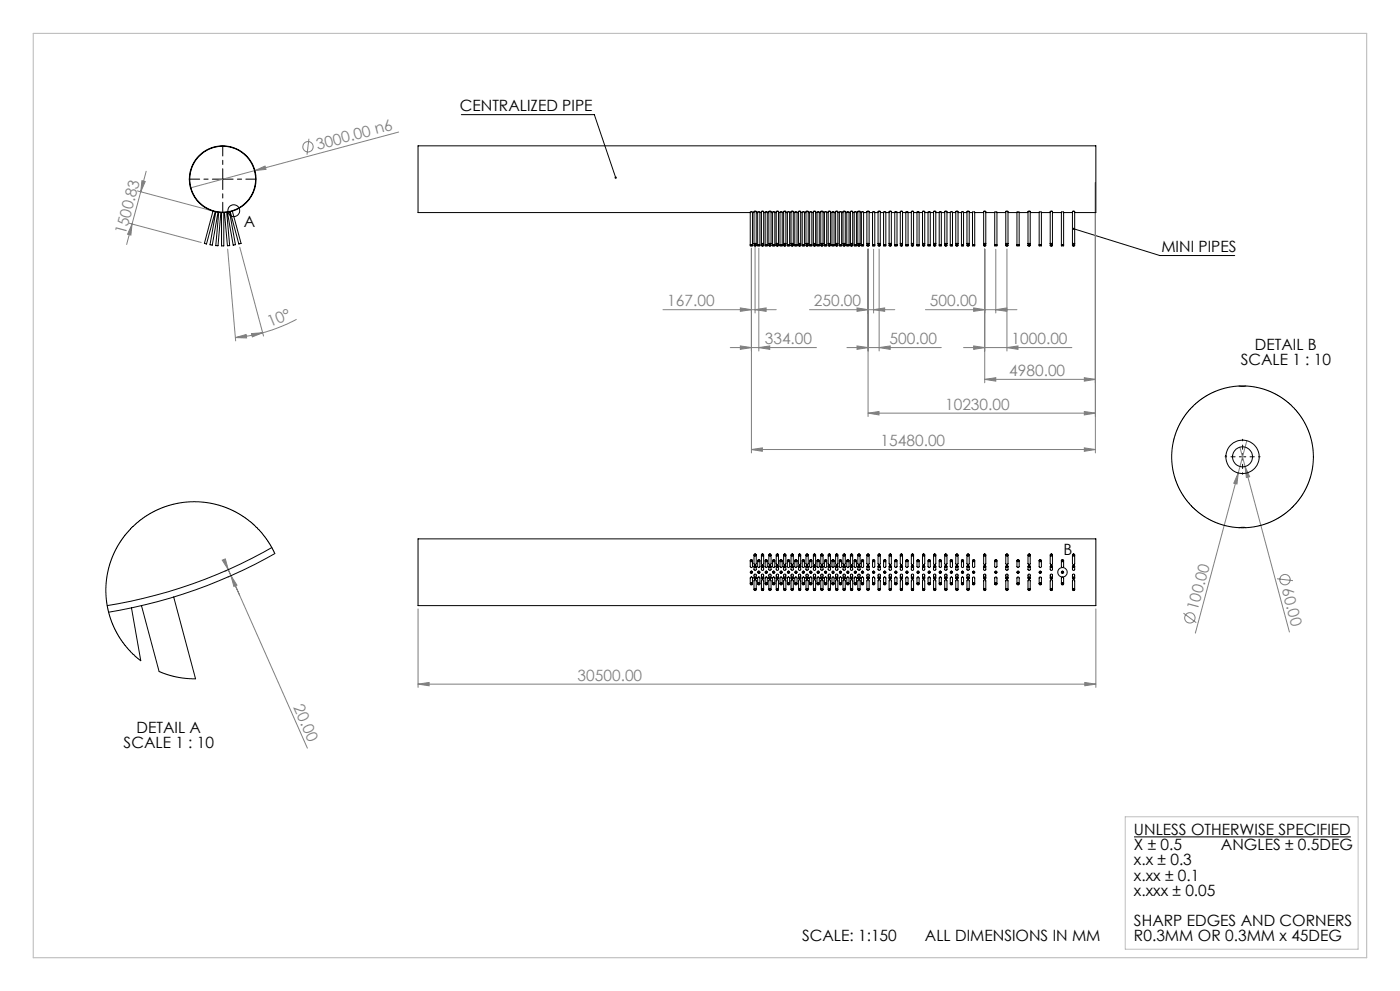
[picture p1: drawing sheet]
<svg xmlns="http://www.w3.org/2000/svg" width="420mm" height="297mm" viewBox="0 0 420 297" stroke-linecap="round" stroke-linejoin="round" font-family="sans-serif">
<defs><g id="words">
<g font-size="4.7">
<text x="138" y="33.3">CENTRALIZED PIPE</text>
<text x="73.1" y="68">A</text>
<text x="348.4" y="75.5">MINI PIPES</text>
<text x="376.5" y="105">DETAIL B</text>
<text x="372.2" y="109.5">SCALE 1 : 10</text>
<text x="319.1" y="166.2">B</text>
<text x="41" y="219.8">DETAIL A</text>
<text x="37.1" y="224.3">SCALE 1 : 10</text>
<text x="340.2" y="250.3">UNLESS OTHERWISE SPECIFIED</text>
<text x="340.2" y="254.8">X ± 0.5</text>
<text x="366.3" y="254.8">ANGLES ± 0.5DEG</text>
<text x="340.2" y="259.4">x.x ± 0.3</text>
<text x="340.2" y="263.9">x.xx ± 0.1</text>
<text x="340.2" y="268.4">x.xxx ± 0.05</text>
<text x="240.6" y="282">SCALE: 1:150</text>
<text x="277.5" y="282">ALL DIMENSIONS IN MM</text>
<text x="340.2" y="277.5">SHARP EDGES AND CORNERS</text>
<text x="340.2" y="282">R0.3MM OR 0.3MM x 45DEG</text>
</g>
<g font-size="4.7" fill="#808080">
<text x="95.3" y="45" transform="rotate(-15 95.3 45)">3000.00 n6</text>
<text x="37.7" y="70.6" transform="rotate(-75 37.7 70.6)">1500.83</text>
<text x="200.2" y="91.8">167.00</text>
<text x="244.1" y="91.8">250.00</text>
<text x="279" y="91.8">500.00</text>
<text x="81" y="98.1" transform="rotate(-22 81 98.1)">10°</text>
<text x="229.4" y="103.1">334.00</text>
<text x="266.9" y="103.1">500.00</text>
<text x="303.5" y="103.1">1000.00</text>
<text x="302.8" y="112.7">4980.00</text>
<text x="283.5" y="122.8">10230.00</text>
<text x="264.2" y="133.7">15480.00</text>
<text x="384.5" y="176.6" transform="rotate(75 384.5 176.6)">60.00</text>
<text x="359.3" y="183.1" transform="rotate(-75 359.3 183.1)">100.00</text>
<text x="173.3" y="204">30500.00</text>
<text x="87.9" y="212" transform="rotate(66 87.9 212)">20.00</text>
</g>
</g></defs>
<g fill="none" stroke="#808080" stroke-width=".3">
<path d="M119.6 39.6l-62.4 16.7M41.2 57.2l21.7 5.8M42.2 57.5l-2.6 9.6M42.6 54.1l1 .3-1.4 3.1zM43.9 51.3l-1.7 6.2M76.5 51.1l3-1.3 .3 1zM92.7 41.6l-.6 4.8M328.6 54.7v81M38.7 66.9l21.7 5.8M39.6 67.1l-1.6 6.2M39.6 67.1l-.3 3.3-1-.2zM68.3 74.6l2.4 27.6"/>
<path d="M71.9 74.1l7.2 26.6M225.4 74.4v61.3M226.5 74v19.8M227.6 74.4v30.8M260.4 74.6v50.2M262.1 74.7v19.1M263.7 74.6v30.6M295.4 74.6v40.1M298.7 74.7v19.1M302.1 74.6v30.6M75.5 100l3.3-.3-3.1 1.3zM78.8 99.7l-4 .9-4.2 .6"/>
<path d="M89 95.7l-4.5 2.1-5.7 1.9M198.9 92.8h34M222.1 92.3l3.3 .5-3.3 .5zM226.5 92.8l3.3-.5v1zM242.9 92.8h25.5M257.1 92.3l3.3 .5-3.3 .5zM262.1 92.8l3.3-.5v1zM277.6 92.8h27.5M292.1 92.3l3.3 .5-3.3 .5zM298.7 92.8l3.3-.5v1zM70.6 101.2l3.2-.9 .2 1zM219.1 104.2h25.8"/>
<path d="M222.1 103.7l3.3 .5-3.3 .5zM227.6 104.2l3.3-.5v1zM254.1 104.2h28.3M257.1 103.7l3.3 .5-3.3 .5zM263.7 104.2l3.4-.5v1zM289.1 104.2h32.5M292.1 103.7l3.3 .5-3.3 .5zM295.4 113.7l3.3-.5v1zM295.4 113.7h33.2M302.1 104.2l3.3-.5v1zM325.3 113.2l3.3 .5-3.3 .5zM225.4 134.7l3.3-.5v1.1z"/>
<path d="M225.4 134.7h103.2M260.4 123.8l3.3-.5v1.1zM260.4 123.8h68.2M325.3 123.3l3.3 .5-3.3 .6zM325.3 134.2l3.3 .5-3.3 .6zM372 134l14.8 55.4M373.5 139.8l1.4 3.1-1 .2zM374.1 132.1l-15.5 57.7M371.5 141.7l-.4 3.4-1-.3zM66.7 167.9l.9-.4 .9 3.2zM67.6 171.1h.1M68.4 172.9h.1"/>
<path d="M68.5 170.7l23.7 53.5M68.5 170.7l.8 1.8M69.3 172.5l1.8 2.9-.9 .4zM383.1 173.5l4.8 .5M125.4 182.5v23.5M328.8 182.5v23.5M355 183.8l3.9 2.8M125.4 205l3.3-.5v1zM125.4 205h203.4M325.4 204.5l3.4 .5-3.4 .5z"/>
<circle cx="92.4" cy="44" r="1.55"/>
<circle cx="385.5" cy="173.7" r="1.55"/>
<circle cx="356.9" cy="185.2" r="1.56"/>
</g>
<g fill="none" stroke="#000" stroke-width=".3">
<path d="M138.4 34.4h39.9l6.4 18.9M66.8 53.7h.1M322.2 68.6l25.7 8h22.5M372.5 136.9h.5M372.7 136.7v.5M225.4 171.5h.1M227.6 171.5h.1M229.8 171.5h.1M229.9 171.5h.1M232.1 171.5h.1M234.3 171.5h.1M236.5 171.5h.1"/>
<path d="M238.8 171.5h.1M241 171.5h.1M243.2 171.5h.1M245.4 171.5h.1M245.5 171.5h.1M258.8 171.5h.1M262.1 171.5h.1M265.4 171.5h.1M268.7 171.5h.1M272.1 171.5h.1M275.4 171.5h.1M278.7 171.5h.1"/>
<path d="M278.8 171.5h.1M282.1 171.5h.1M285.4 171.5h.1M288.7 171.5h.1M292.1 171.5h.1M298.7 171.5h.1M305.4 171.5h.1M312.1 171.5h.1M318.7 171.5h.1M340.2 250.8h65.1"/>
<circle cx="70.1" cy="63.1" r="1.76"/>
<circle cx="318.8" cy="171.5" r="1.42"/>
</g>
<path d="M66.8 53.7h-10M66.8 53.7v-10M66.8 53.7v10M66.9 53.7h9.9" fill="none" stroke="#000" stroke-width=".3" stroke-dasharray="15.2 1.3 1.3 1.3" stroke-dashoffset="12.2"/>
<g fill="none" stroke="#000" stroke-width=".3" stroke-dasharray="15.2 1.3 1.3 1.3">
<path d="M225.4 171.5h-.3M225.4 171.5v-.4M225.4 171.5v.3M225.5 171.5h.3M227.6 171.5h-.3M227.7 171.5v-.4M227.7 171.5v.3M227.7 171.5h.3M229.9 171.5h-.4M229.9 171.5v-.4M229.9 171.5v.3M229.9 171.5h.3"/>
<path d="M232.1 171.5h-.3M232.1 171.5v-.4M232.1 171.5v.3M232.1 171.5h.4M234.3 171.5h-.3M234.3 171.5v-.4M234.3 171.5v.3M234.4 171.5h.3M236.5 171.5h-.3M236.6 171.5v-.4M236.6 171.5v.3M236.6 171.5h.3"/>
<path d="M238.8 171.5h-.4M238.8 171.5v-.4M238.8 171.5v.3M238.8 171.5h.3M241 171.5h-.3M241 171.5v-.4M241 171.5v.3M241.1 171.5h.3M243.2 171.5h-.3M243.2 171.5v-.4M243.2 171.5v.3M243.3 171.5h.3"/>
<path d="M245.4 171.5h-.3M245.5 171.5v-.4M245.5 171.5v.3M245.5 171.5h.3M258.7 171.5h-.3M258.8 171.5v-.4M258.8 171.5v.3M258.8 171.5h.3M262.1 171.5h-.4M262.1 171.5v-.4M262.1 171.5v.3M262.1 171.5h.3"/>
<path d="M265.4 171.5h-.3M265.4 171.5v-.4M265.4 171.5v.3M265.5 171.5h.3M268.7 171.5h-.3M268.8 171.5v-.4M268.8 171.5v.3M268.8 171.5h.3M272.1 171.5h-.4M272.1 171.5v-.4M272.1 171.5v.3M272.1 171.5h.3"/>
<path d="M275.4 171.5h-.3M275.4 171.5v-.4M275.4 171.5v.3M275.5 171.5h.3M278.7 171.5h-.3M278.8 171.5v-.4M278.8 171.5v.3M278.8 171.5h.3M282.1 171.5h-.4M282.1 171.5v-.4M282.1 171.5v.3M282.1 171.5h.3"/>
<path d="M285.4 171.5h-.3M285.4 171.5v-.4M285.4 171.5v.3M285.5 171.5h.3M288.7 171.5h-.3M288.8 171.5v-.4M288.8 171.5v.3M288.8 171.5h.3M292.1 171.5h-.4M292.1 171.5v-.4M292.1 171.5v.3M292.1 171.5h.3"/>
<path d="M298.7 171.5h-.3M298.8 171.5v-.4M298.8 171.5v.3M298.8 171.5h.3M305.4 171.5h-.3M305.4 171.5v-.4M305.4 171.5v.3M305.5 171.5h.3M312.1 171.5h-.4M312.1 171.5v-.4M312.1 171.5v.3M312.1 171.5h.3"/>
<path d="M318.7 171.5h-.3M318.8 171.5v-.4M318.8 171.5v.3M318.8 171.5h.3"/>
</g>
<path d="M372.3 136.9h-4.8M372.8 136.4v-4.8M372.8 137.4v4.7M373.3 136.9h4.7" fill="none" stroke="#000" stroke-width=".3" stroke-dasharray="15.2 1.3 1.3 1.3" stroke-dashoffset="14.8"/>
<path d="M337.6 244.8h69.8v39.7h-69.8z" fill="none" stroke="#c0c0c0" stroke-width=".3"/>
<path d="M10 10h400v277h-400z" fill="none" stroke="#c0c0c0" stroke-width=".35"/>
<path d="M184.5 53l-.1 .4 .4 .2-.1-.3 .2 .2 .1-.5zM321.9 68.4l.3 .2-.4-.1a.34 .34 0 0 0 .4 .4 .34 .34 0 0 0 .3-.5 .34 .34 0 0 0-.6 0z" fill="#000"/>
<g fill="#808080">
<path d="M76.5 51.1l3-1.3 .3 1z"/>
<path d="M371.5 141.7l-.4 3.4-1-.3z"/>
<path d="M373.5 139.8l1.4 3.1-1 .2z"/>
<path d="M226.5 92.8l3.3-.5v1zM222.1 92.3l3.3 .5-3.3 .5z"/>
<path d="M222.1 103.7l3.3 .5-3.3 .5zM227.6 104.2l3.3-.5v1zM257.1 103.7l3.3 .5-3.3 .5zM263.7 104.2l3.4-.5v1zM257.1 92.3l3.3 .5-3.3 .5zM262.1 92.8l3.3-.5v1zM292.1 92.3l3.3 .5-3.3 .5zM298.7 92.8l3.3-.5v1zM292.1 103.7l3.3 .5-3.3 .5zM302.1 104.2l3.3-.5v1zM295.4 113.7l3.3-.5v1zM325.3 113.2l3.3 .5-3.3 .5zM260.4 123.8l3.3-.5v1.1zM325.3 123.3l3.3 .5-3.3 .6zM225.4 134.7l3.3-.5v1.1zM325.3 134.2l3.3 .5-3.3 .6z"/>
<path d="M125.4 205l3.3-.5v1zM325.4 204.5l3.4 .5-3.4 .5z"/>
<path d="M70.6 101.2l3.2-.9 .2 1zM75.5 100l3.3-.3-3.1 1.3z"/>
<path d="M42.6 54.1l1 .3-1.4 3.1zM39.6 67.1l-.3 3.3-1-.2z"/>
<path d="M69.3 172.5l1.8 2.9-.9 .4zM66.7 167.9l.9-.4 .9 3.2z"/>
</g>
<g fill="none" stroke="#000" stroke-width=".3">
<path d="M63.9 63.3l-2.6 9.7 .5 .1 2.8-9.6M64.7 63.5l-1.7 9.8 .7 .2 1.7-9.9M65.6 63.6l-.9 10 .7 .1 .9-10M66.5 63.7v10h.6v-10M68 63.6l.9 10-.7 .1-.9-10M68.9 63.5l1.7 9.8-.6 .2-1.8-9.9M69.7 63.3l2.5 9.7-.6 .1-2.5-9.6M225.1 63.6l.6-.1v10.2h-.6zM225.1 63.7h-99.7v-20h203.4v20h-6.4M225.1 73.4h.6zM225.2 73.4h.4zM225.7 63.7h.5"/>
<path d="M226.2 73.6l.1-10.3 .6 .1v10.2M226.2 73l.7 .1zM226.2 73.6h.7zM226.3 73l.4 .1zM226.3 73.6l.4 .1zM226.9 63.7h.4M227.3 63.6l.7-.1v10.2h-.7zM227.3 73.4h.7zM227.5 73.4h.3zM228 63.7h.4M228.4 73.6l.2-10.3 .5 .1v10.2M228.4 73l.7 .1z"/>
<path d="M228.4 73.6h.7zM228.6 73l.4 .1zM228.6 73.6l.4 .1zM229.1 63.7h.5M229.6 63.5h.6v10.2h-.6zM229.6 73.4h.6zM229.7 73.4h.4zM230.2 63.7h.4M230.6 73.6l.2-10.3 .5 .1v10.2M230.6 73.6l.7 .1zM230.7 73l.6 .1zM230.8 73h.4z"/>
<path d="M230.8 73.6l.4 .1zM231.3 63.7h.5M231.8 63.5l.6 .1v10.1h-.6zM231.8 73.4h.6zM231.9 73.4h.4zM232.4 63.7h.5M232.9 73.6l.1-10.3 .5 .1v10.2M232.9 73.6l.6 .1zM232.9 73l.6 .1zM233 73h.4zM233 73.6l.4 .1zM233.5 63.7h.5"/>
<path d="M234 63.5l.7 .1v10.1h-.7zM234 73.4h.7zM234.1 73.4h.4zM234.7 63.7h.4M235.1 73.6l.1-10.3 .6 .1v10.2M235.1 73h.7zM235.1 73.6l.7 .1zM235.2 73.6l.4 .1zM235.3 73l.3 .1zM235.8 63.7h.4M236.2 63.5h.7v10.2h-.7zM236.2 73.4h.7z"/>
<path d="M236.4 73.4h.3zM236.9 63.7h.4M237.3 73.6l.2-10.3 .5 .1v10.2M237.3 73h.7zM237.3 73.6l.7 .1zM237.5 73.6h.4zM237.5 73h.4zM238 63.7h.4M238.4 63.5h.7v10.2h-.7zM238.4 73.4h.7zM238.6 73.4h.4zM239.1 63.7h.5"/>
<path d="M239.6 73.6l.1-10.3h.5v10.3M239.6 73l.6 .1zM239.6 73.6l.6 .1zM239.7 73h.4zM239.7 73.6h.4zM240.2 63.7h.5M240.7 63.5h.6v10.2h-.6zM240.7 73.4h.6zM240.8 73.4h.4zM241.3 63.7h.5M241.8 73.6l.1-10.3 .6 .1v10.2M241.8 73h.7z"/>
<path d="M241.8 73.6h.7zM241.9 73l.4 .1zM241.9 73.6h.4zM242.5 63.7h.4M242.9 63.5h.7v10.2h-.7zM242.9 73.4h.7zM243 73.4h.4zM243.6 63.7h.4M244 73.6l.1-10.3 .6 .1v10.2M244 73l.7 .1zM244 73.6h.7zM244.2 73l.3 .1z"/>
<path d="M244.2 73.6h.3zM244.7 63.7h.4M245.1 63.5h.7v10.2h-.7zM245.1 73.4h.7zM245.3 73.4h.3zM245.8 63.7h.4M246.2 73.6l.2-10.3 .5 .1v10.2M246.2 73l.7 .1zM246.2 73.6h.7zM246.4 73l.4 .1zM246.4 73.6l.4 .1zM246.9 63.7h.4"/>
<path d="M247.4 63.5h.6v10.2h-.7zM247.4 73.4h.6zM247.5 73.4h.4zM248 63.7h.5M248.5 73.6l.1-10.3 .5 .1v10.2M248.5 73l.6 .1zM248.5 73.6l.6 .1zM248.6 73l.4 .1zM248.6 73.6l.4 .1zM249.1 63.7h.5M249.6 63.5h.6v10.2h-.6zM249.6 73.4h.6z"/>
<path d="M249.7 73.4h.4zM250.2 63.7h.5M250.7 73.6l.1-10.3 .6 .1v10.2M250.7 73.6l.7 .1zM250.7 73l.7 .1zM250.8 73h.4zM250.8 73.6l.4 .1zM251.4 63.7h.4M251.8 63.5l.7 .1v10.1h-.7zM251.8 73.4h.7zM252 73.4h.3zM252.5 63.7h.4"/>
<path d="M252.9 73.6l.1-10.3 .6 .1v10.2M252.9 73h.7zM252.9 73.6l.7 .1zM253 73.6l.4 .1zM253.1 73l.3 .1zM253.6 63.7h.4M254 63.5l.7 .1v10.1h-.7zM254 73.4h.7zM254.2 73.4h.4zM254.7 63.7h.4M255.1 73.6l.2-10.3 .5 .1v10.2M255.1 73h.7z"/>
<path d="M255.1 73.6l.7 .1zM255.3 73.6l.4 .1zM255.3 73l.4 .1zM255.8 63.7h.5M256.3 63.5h.6v10.2h-.6zM256.3 73.4h.6zM256.4 73.4h.4zM256.9 63.7h.5M257.4 73.6l.1-10.3 .5 .1v10.2M257.4 73h.6zM257.4 73.6l.6 .1zM257.5 73h.4z"/>
<path d="M257.5 73.6h.4zM258 63.7h.4M258.4 63.5h.7v10.2h-.7zM258.4 73.4h.7zM258.6 73.4h.3zM259.1 63.7h1M260.1 73.6l.1-10.3 .5 .1v10.2M260.1 73h.6zM260.1 73.6l.6 .1zM260.2 73.6h.4zM260.2 73h.4zM260.7 63.7h1.1"/>
<path d="M261.8 63.5l.6 .1v10.1h-.6zM261.8 73.4h.6zM261.9 73.4h.4zM262.4 63.7h1M263.4 73.6l.2-10.3 .5 .1v10.2M263.4 73l.7 .1zM263.4 73.6h.7zM263.6 73l.3 .1zM263.6 73.6l.3 .1zM264.1 63.7h1M265.1 63.5h.6v10.2h-.6zM265.1 73.4h.6z"/>
<path d="M265.3 73.4h.3zM265.7 63.7h1M266.7 73.6l.2-10.3 .5 .1v10.2M266.7 73.6l.7 .1zM266.8 73l.6 .1zM266.9 73h.4zM266.9 73.6l.4 .1zM267.4 63.7h1M268.4 63.5l.7 .1v10.1h-.7zM268.4 73.4h.7zM268.5 73.4h.5zM269.1 63.7h1"/>
<path d="M270.1 73.6l.1-10.3 .6 .1v10.2M270.1 73l.7 .1zM270.1 73.6h.7zM270.2 73l.4 .1zM270.2 73.6l.4 .1zM270.8 63.7h.9M271.7 63.5h.7v10.2h-.7zM271.8 73.4h.6zM271.9 73.4h.4zM272.4 63.7h1M273.4 73.6l.1-10.3 .6 .1v10.2M273.4 73h.7z"/>
<path d="M273.4 73.6l.7 .1zM273.5 73h.4zM273.5 73.6l.4 .1zM274.1 63.7h1M275.1 63.5h.6v10.2h-.6zM275.1 73.4h.6zM275.2 73.4h.4zM275.7 63.7h1.1M276.8 73.6l.1-10.3 .5 .1v10.2M276.8 73l.6 .1zM276.8 73.6h.6zM276.9 73l.4 .1z"/>
<path d="M276.9 73.6l.4 .1zM277.4 63.7h1M278.4 63.5h.7v10.2h-.7zM278.4 73.4h.7zM278.6 73.4h.3zM279.1 63.7h1M280.1 73.6l.1-10.3 .5 .1v10.2M280.1 73.6l.6 .1zM280.1 73l.6 .1zM280.2 73.6l.4 .1zM280.2 73l.4 .1zM280.7 63.7h1.1"/>
<path d="M281.8 63.5h.6v10.2h-.6zM281.8 73.4h.6zM281.9 73.4h.4zM282.4 63.7h1M283.4 73.6l.1-10.3 .6 .1v10.2M283.4 73l.7 .1zM283.4 73.6h.7zM283.6 73l.4 .1zM283.6 73.6l.4 .1zM284.1 63.7h1M285.1 63.5h.7v10.2h-.7zM285.1 73.4h.7z"/>
<path d="M285.2 73.4h.4zM285.8 63.7h.9M286.7 73.6l.2-10.3 .5 .1v10.2M286.7 73.6l.7 .1zM286.8 73l.6 .1zM286.9 73h.4zM286.9 73.6l.4 .1zM287.4 63.7h1M288.4 63.5h.7v10.2h-.7zM288.4 73.4h.7zM288.6 73.4h.4zM289.1 63.7h1"/>
<path d="M290.1 73.6l.1-10.3 .6 .1v10.2M290.1 73l.7 .1zM290.1 73.6h.7zM290.2 73l.4 .1zM290.2 73.6l.4 .1zM290.8 63.7h.9M291.7 63.5h.7v10.2h-.7zM291.7 73.4h.7zM291.9 73.4h.4zM292.4 63.7h2.7M295.1 73.6l.1-10.3 .5 .1v10.2M295.1 73l.6 .1z"/>
<path d="M295.1 73.6l.6 .1zM295.2 73.6h.4zM295.2 73h.4zM295.7 63.7h2.7M298.4 63.5h.7v10.2h-.7zM298.4 73.4h.7zM298.6 73.4h.3zM299.1 63.7h2.6M301.7 73h.7zM301.7 73.6l.7 .1zM301.7 63.4v10.2M301.8 63.4h.6v10.2"/>
<path d="M301.9 73.6h.4zM301.9 73h.4zM302.4 63.7h2.7M305.1 63.5h.7v10.2h-.7zM305.1 73.4h.7zM305.2 73.4h.4zM305.8 63.7h2.6M308.4 73.6l.1-10.3 .6 .1v10.2M308.4 73.6l.7 .1zM308.4 73l.7 .1zM308.5 73h.5zM308.5 73.6h.5z"/>
<path d="M309.1 63.7h2.6M311.7 63.5h.7v10.2h-.7zM311.7 73.4h.7zM311.9 73.4h.4zM312.4 63.7h2.7M315.1 73.6l.1-10.3 .5 .1v10.2M315.1 73.6l.6 .1zM315.1 73l.6 .1zM315.2 73.6h.4zM315.2 73h.4zM315.7 63.7h2.7M318.4 63.5h.7v10.2h-.7z"/>
<path d="M318.4 73.4h.7zM318.6 73.4h.3zM319.1 63.7h2.6M321.7 73.6l.2-10.3 .5 .1v10.2M321.7 73.6l.7 .1zM321.8 73l.6 .1zM321.9 73.6h.4zM321.9 73h.4zM371.7 115.7h2.1M371.7 158.1h2.1M52.1 178.9l6.6 24.5-2.9-.1-3-.4-5.1-1.6-5.3-19.8M81.5 164.1a146.3 146.3 0 0 1-49.3 17.4"/>
<path d="M125.4 161.5h203.4v20h-203.4zM225.1 175v-1.8l.3-.3 .3 .2v1.9M225.1 168v1.8l.3 .3 .3-.2v-1.9M226.2 173.2v-.9l.2-.3 .4 .2 .1 1M226.2 169.8v.9l.2 .3 .4-.2 .1-1M226.2 176.7v-2.7l.2-.2 .5 .3v2.6M226.2 166.3v2.7l.2 .2 .5-.3v-2.6M227.3 175v-1.8l.3-.3 .4 .2v1.9M227.3 168v1.8l.3 .3 .4-.2v-1.9M228.4 173.2v-.9l.3-.3 .4 .2v1M228.4 169.8v.9l.2 .3 .5-.2v-1M228.4 176.7v-2.7l.3-.2 .4 .3v2.6"/>
<path d="M228.4 166.3v2.7l.2 .2 .5-.3v-2.6M229.6 175v-1.9l.3-.2 .3 .2v1.9M229.6 168v1.9l.2 .2 .4-.2v-1.9M230.6 173.2v-.9l.3-.3 .4 .2v1M230.6 169.8v.9l.3 .3 .4-.3v-.9M230.6 176.7v-2.7l.3-.2 .4 .3v2.6M230.6 166.3v2.7l.3 .2 .4-.2v-2.7M231.8 175v-1.9l.3-.2 .3 .3v1.8M231.8 168v1.9l.3 .2 .3-.3v-1.8M232.9 173.2v-.9l.2-.3 .4 .3v.9M232.9 169.8v.9l.2 .3 .4-.3v-.9M232.9 176.7v-2.6l.2-.3 .4 .2v2.7"/>
<path d="M232.9 166.3v2.7l.2 .2 .4-.2v-2.7M234 175v-1.9a.35 .35 0 0 1 .4-.2 .35 .35 0 0 1 .3 .3v1.8M234 168v1.9l.3 .2 .4-.3v-1.8M235.1 173.2v-.9l.2-.3 .5 .3v.9M235.1 169.8v.8a.34 .34 0 0 0 .3 .4 .34 .34 0 0 0 .4-.4v-.8M235.1 176.7v-2.6l.2-.3 .5 .2v2.7M235.1 166.3l.1 2.8a.31 .31 0 0 0 .4 .1 .31 .31 0 0 0 .2-.3v-2.6M236.2 175v-1.9l.3-.2 .4 .3v1.8M236.2 168v1.9l.3 .2 .4-.3v-1.8M237.3 173.2v-.9l.3-.3 .4 .3v.9M237.3 169.8v.9l.2 .3 .5-.3v-.9M237.3 176.7v-2.6l.3-.3 .4 .2v2.7"/>
<path d="M237.3 166.3v2.6l.2 .3 .5-.2v-2.7M238.4 175v-1.9l.4-.2 .3 .3v1.8M238.4 168v1.9l.3 .2 .4-.2v-1.9M239.6 173.2v-1l.2-.2 .4 .3v.9M239.6 169.8l.1 1.2 .5-.3v-.9M239.6 176.7v-2.7l.2-.2 .4 .2v2.7M239.6 166.3v2.7l.1 .2 .5-.2v-2.7M240.7 175v-1.9l.3-.2 .3 .2v1.9M240.7 168v1.8l.2 .3 .4-.2v-1.9M241.8 173.2v-.9l.2-.3 .4 .2 .1 1M241.8 169.8l.2 1.2 .4-.2 .1-1M241.8 176.7v-2.7l.2-.2 .5 .3v2.6"/>
<path d="M241.8 166.3v2.7l.2 .2 .5-.3v-2.6M242.9 175v-1.8l.3-.3 .4 .2v1.9M242.9 168v1.8l.3 .3 .4-.2v-1.9M244 173.2v-.9l.3-.3 .4 .2v1M244 169.8v.9l.2 .3 .5-.2v-1M244 176.7v-2.7l.3-.2 .4 .3v2.6M244 166.3v2.7l.2 .2 .5-.3v-2.6M245.1 175v-1.8l.4-.3 .3 .2v1.9M245.1 168v1.8l.3 .3 .4-.2v-1.9M246.2 173.2v-.9l.3-.3 .4 .2v1M246.2 169.8v.9l.3 .3 .4-.2v-1M246.2 176.7v-2.7l.3-.2 .4 .3v2.6"/>
<path d="M246.2 166.3v2.7l.3 .2 .4-.3v-2.6M247.3 175l.1-1.9a.34 .34 0 0 1 .3-.2 .34 .34 0 0 1 .3 .3v1.8M247.3 168v1.8l.3 .3 .4-.2v-1.9M248.5 173.2v-.9l.2-.3 .4 .3v.9M248.5 169.8v.9l.2 .3 .4-.2v-1M248.5 176.7v-2.6l.2-.3 .4 .2v2.7M248.5 166.3v2.7l.1 .2 .5-.2v-2.7M249.6 175v-1.9l.3-.2 .3 .2v1.9M249.6 168v1.9l.2 .2 .4-.2v-1.9M250.7 173.2v-.9l.2-.3 .5 .3v.9M250.7 169.8v.9l.2 .3 .5-.3v-.9M250.7 176.7v-2.6l.2-.3 .5 .2v2.7"/>
<path d="M250.7 166.3v2.7l.2 .2 .5-.2v-2.7M251.8 175v-1.9l.3-.2 .4 .3v1.8M251.8 168v1.9l.3 .2 .4-.3v-1.8M252.9 173.2v-.9l.3-.3 .4 .3v.9M252.9 169.8v.9l.3 .3 .4-.3v-.9M252.9 176.7v-2.6l.3-.3 .4 .2v2.7M252.9 166.3v2.6l.2 .3 .5-.2v-2.7M254 175v-1.9l.4-.2 .3 .3v1.8M254 168v1.9l.3 .2 .4-.3v-1.8M255.1 173.2v-.9l.3-.3 .4 .3v.9M255.1 169.8v.9l.3 .3 .4-.3v-.9M255.1 176.7v-2.6l.3-.3 .4 .2v2.7"/>
<path d="M255.1 166.3v2.6l.2 .3 .5-.2v-2.7M256.3 175v-1.9l.3-.2 .3 .3v1.8M256.3 168v1.9l.2 .2 .4-.3v-1.8M257.4 173.2v-.8l.2-.4 .4 .3v.9M257.4 169.8v.8l.2 .4 .4-.2v-1M257.4 176.7v-2.6l.2-.3 .4 .2v2.7M257.4 166.3v2.6l.2 .3 .4-.2v-2.7M258.4 175v-1.9l.4-.2 .3 .2v1.9M258.4 168v1.8l.3 .3 .4-.2v-1.9M260.1 173.2v-.9l.2-.3 .4 .3v.9M260.1 169.8v.9l.2 .3 .4-.3v-.9M260.1 176.7v-2.6l.2-.3 .4 .2v2.7"/>
<path d="M260.1 166.3v2.6l.2 .3 .4-.2v-2.7M261.8 175v-1.9l.3-.2 .3 .3v1.8M261.8 168v1.9l.2 .2 .4-.3v-1.8M263.4 173.2v-.9l.3-.3 .4 .2v1M263.4 169.8v.9l.2 .3 .5-.2v-1M263.4 176.7v-2.7l.3-.2 .4 .3v2.6M263.4 166.3v2.7l.2 .2 .5-.3v-2.6M265.1 175v-1.9l.3-.2 .3 .2v1.9M265.1 168v1.8l.3 .3 .3-.2v-1.9M266.7 173.2v-.9l.3-.3 .4 .3v.9M266.7 169.8v.9l.2 .3 .5-.3v-.9M266.7 176.7v-2.6l.3-.3 .4 .2v2.7"/>
<path d="M266.7 166.3v2.7l.2 .2 .5-.2v-2.7M268.4 175v-1.9l.3-.2 .4 .3v1.8M268.4 168v1.9l.3 .2 .4-.3v-1.8M270.1 173.2v-.9l.2-.3 .4 .2 .1 1M270.1 169.8v.9l.2 .3 .4-.2 .1-1M270.1 176.7v-2.7l.2-.2 .5 .3v2.6M270.1 166.3v2.7l.2 .2 .5-.3v-2.6M271.7 175v-1.9l.4-.2 .3 .2v1.9M271.7 168v1.8l.3 .3 .4-.2v-1.9M273.4 173.2v-.9l.2-.3 .5 .3v.9M273.4 169.8v.8a.34 .34 0 0 0 .3 .4 .34 .34 0 0 0 .4-.4v-.8M273.4 176.7v-2.6l.2-.3 .5 .2v2.7"/>
<path d="M273.4 166.3l.1 2.8a.31 .31 0 0 0 .4 .1 .31 .31 0 0 0 .2-.3v-2.6M275.1 175v-1.9l.3-.2 .3 .2v1.9M275.1 168v1.9l.3 .2 .3-.2v-1.9M276.8 173.2v-.9l.2-.3 .4 .2v1M276.8 169.8v.9l.2 .3 .4-.2v-1M276.8 176.7v-2.7l.2-.2 .4 .3v2.6M276.8 166.3v2.7l.2 .2 .4-.3v-2.6M278.4 175v-1.9l.4-.2 .3 .2v1.9M278.4 168v1.8l.3 .3 .4-.2v-1.9M280.1 173.2v-.9l.2-.3 .4 .3v.9M280.1 169.8v.8a.34 .34 0 0 0 .3 .4 .34 .34 0 0 0 .3-.4v-.8M280.1 176.7v-2.6l.2-.3 .4 .2v2.7"/>
<path d="M280.1 166.3l.1 2.8a.31 .31 0 0 0 .3 .1 .31 .31 0 0 0 .2-.3v-2.6M281.8 175v-1.9l.3-.2 .3 .2v1.9M281.8 168v1.9l.2 .2 .4-.2v-1.9M283.4 173.2v-.9l.3-.3 .4 .2v1M283.4 169.8v.9l.2 .3 .5-.2v-1M283.4 176.7v-2.7l.3-.2 .4 .3v2.6M283.4 166.3v2.7l.2 .2 .5-.3v-2.6M285.1 175v-1.9l.3-.2 .3 .2v1.9M285.1 168v1.8l.3 .3 .3-.2v-1.9M286.7 173.2v-.9l.3-.3 .4 .3v.9M286.7 169.8v.8a.34 .34 0 0 0 .4 .4 .34 .34 0 0 0 .3-.4v-.8M286.7 176.7v-2.6l.3-.3 .4 .2v2.7"/>
<path d="M286.7 166.3l.1 2.8a.31 .31 0 0 0 .4 .1 .31 .31 0 0 0 .2-.3v-2.6M288.4 175v-1.9l.3-.2 .4 .2v1.9M288.4 168v1.9l.3 .2 .4-.2v-1.9M290.1 173.2v-.9l.2-.3 .4 .2 .1 1M290.1 169.8v.9l.2 .3 .4-.2 .1-1M290.1 176.7v-2.7l.2-.2 .5 .3v2.6M290.1 166.3v2.7l.2 .2 .5-.3v-2.6M291.7 175v-1.8l.4-.3 .3 .2v1.9M291.7 168v1.9l.3 .2 .4-.2v-1.9M295.1 173.2v-1l.2-.2 .4 .3v.9M295.1 169.8l.2 1.2 .4-.3v-.9M295.1 176.7v-2.7l.2-.2 .4 .2v2.7"/>
<path d="M295.1 166.3v2.7l.2 .2 .4-.2v-2.7M298.4 175v-1.8l.4-.3 .3 .2v1.9M298.4 168v1.9l.3 .2 .4-.2v-1.9M301.7 169.8v.8l.2 .4 .5-.3v-.9M301.7 166.3v2.6l.2 .3 .5-.2v-2.7M301.7 172.4v.8M301.7 174.1v2.6M301.8 172.4l.2-.4 .3 .2 .1 1M301.8 174.1l.2-.3 .4 .2v2.7M305.1 175v-1.8l.3-.3 .4 .2v1.9M305.1 168v1.9l.3 .2 .4-.2v-1.9M308.4 173.2v-.8l.2-.4 .5 .3v.9"/>
<path d="M308.4 169.8v.9l.2 .3 .5-.3v-.9M308.4 176.7v-2.6l.2-.3 .5 .2v2.7M308.4 166.3v2.6l.2 .3 .5-.2v-2.7M311.7 175v-1.9l.4-.2 .3 .3v1.8M311.7 168v1.9l.3 .2 .4-.2v-1.9M315.1 173.2v-.8l.2-.4 .4 .3v.9M315.1 169.8v.9l.2 .3 .4-.3v-.9M315.1 176.7v-2.6l.2-.3 .4 .2v2.7M315.1 166.3v2.6l.2 .3 .4-.2v-2.7M318.4 175v-1.9l.4-.2 .3 .3v1.8M318.4 168v1.9l.3 .2 .4-.2v-1.9M321.7 173.2v-.9l.3-.3 .4 .3v.9"/>
<path d="M321.7 169.8v.9l.2 .3 .5-.3v-.9M321.7 176.7v-2.6l.3-.3 .4 .2v2.7M321.7 166.3v2.6l.2 .3 .5-.2v-2.7M39.4 182.2l2.8 15.8-3.4-3.1-1.9-2.2-1.8-2.8-1.5-3.2-1.1-3.7-.6-3.3-.1-3.5 .2-3.2 .9-3.9 1.1-2.9 1.5-2.9 2.2-3.2 2.4-2.6 2.5-2 3.2-2 3.3-1.5 5.1-1.3 5.5-.3 5.4 .8 4.6 1.7 3.1 1.8 2.5 1.8 2.2 2.1 2.4 2.8 2.5 4.5-2.4 1.3a150.6 150.6 0 0 1-47.4 16.3"/>
<circle cx="66.8" cy="53.7" r="9.9"/>
<circle cx="66.8" cy="53.7" r="10"/>
<circle cx="372.7" cy="136.9" r="5"/>
<circle cx="372.8" cy="136.9" r="21.3"/>
<circle cx="372.8" cy="136.9" r="3"/>
<circle cx="225.4" cy="175" r=".32"/>
<circle cx="225.4" cy="175" r=".21"/>
<circle cx="225.4" cy="168.1" r=".2"/>
<circle cx="225.4" cy="171.5" r=".19"/>
<circle cx="225.4" cy="171.5" r=".32"/>
<circle cx="225.4" cy="168" r=".33"/>
<circle cx="226.5" cy="169.8" r=".33"/>
<circle cx="226.5" cy="176.7" r=".31"/>
<circle cx="226.5" cy="169.8" r=".19"/>
<circle cx="226.5" cy="166.3" r=".32"/>
<circle cx="226.5" cy="166.3" r=".2"/>
<circle cx="226.5" cy="176.7" r=".2"/>
<circle cx="226.5" cy="173.3" r=".2"/>
<circle cx="226.5" cy="173.2" r=".32"/>
<circle cx="227.6" cy="168" r=".19"/>
<circle cx="227.6" cy="175" r=".33"/>
<circle cx="227.6" cy="175" r=".21"/>
<circle cx="227.6" cy="171.5" r=".34"/>
<circle cx="227.7" cy="168" r=".32"/>
<circle cx="227.7" cy="171.5" r=".2"/>
<circle cx="228.7" cy="166.3" r=".19"/>
<circle cx="228.7" cy="166.3" r=".33"/>
<circle cx="228.8" cy="173.2" r=".33"/>
<circle cx="228.8" cy="176.7" r=".21"/>
<circle cx="228.8" cy="169.8" r=".19"/>
<circle cx="228.8" cy="173.3" r=".2"/>
<circle cx="228.8" cy="169.8" r=".33"/>
<circle cx="228.8" cy="176.7" r=".32"/>
<circle cx="229.9" cy="171.5" r=".2"/>
<circle cx="229.9" cy="175" r=".32"/>
<circle cx="229.9" cy="175" r=".21"/>
<circle cx="229.9" cy="168" r=".32"/>
<circle cx="229.9" cy="168" r=".2"/>
<circle cx="229.9" cy="171.5" r=".34"/>
<circle cx="231" cy="166.3" r=".32"/>
<circle cx="231" cy="176.7" r=".32"/>
<circle cx="231" cy="169.8" r=".34"/>
<circle cx="231" cy="173.2" r=".33"/>
<circle cx="231" cy="169.8" r=".19"/>
<circle cx="231" cy="176.7" r=".2"/>
<circle cx="231" cy="166.3" r=".2"/>
<circle cx="231" cy="173.2" r=".21"/>
<circle cx="232.1" cy="171.5" r=".2"/>
<circle cx="232.1" cy="175" r=".33"/>
<circle cx="232.1" cy="175" r=".21"/>
<circle cx="232.1" cy="168" r=".19"/>
<circle cx="232.1" cy="168" r=".32"/>
<circle cx="232.1" cy="171.5" r=".34"/>
<circle cx="233.2" cy="169.8" r=".33"/>
<circle cx="233.2" cy="166.3" r=".32"/>
<circle cx="233.2" cy="176.7" r=".32"/>
<circle cx="233.2" cy="173.3" r=".2"/>
<circle cx="233.2" cy="166.3" r=".2"/>
<circle cx="233.2" cy="169.8" r=".2"/>
<circle cx="233.2" cy="173.2" r=".33"/>
<circle cx="233.2" cy="176.7" r=".19"/>
<circle cx="234.3" cy="171.5" r=".2"/>
<circle cx="234.3" cy="175" r=".2"/>
<circle cx="234.3" cy="171.5" r=".33"/>
<circle cx="234.3" cy="168" r=".2"/>
<circle cx="234.3" cy="168" r=".32"/>
<circle cx="234.3" cy="175" r=".33"/>
<circle cx="235.4" cy="176.7" r=".32"/>
<circle cx="235.4" cy="166.3" r=".33"/>
<circle cx="235.4" cy="169.8" r=".2"/>
<circle cx="235.4" cy="169.8" r=".33"/>
<circle cx="235.4" cy="173.2" r=".33"/>
<circle cx="235.4" cy="173.2" r=".21"/>
<circle cx="235.4" cy="176.7" r=".2"/>
<circle cx="235.4" cy="166.3" r=".2"/>
<circle cx="236.5" cy="175" r=".21"/>
<circle cx="236.5" cy="171.5" r=".34"/>
<circle cx="236.5" cy="175" r=".33"/>
<circle cx="236.5" cy="168" r=".33"/>
<circle cx="236.6" cy="171.5" r=".21"/>
<circle cx="236.6" cy="168" r=".19"/>
<circle cx="237.6" cy="176.7" r=".32"/>
<circle cx="237.7" cy="166.3" r=".33"/>
<circle cx="237.7" cy="169.8" r=".19"/>
<circle cx="237.7" cy="176.7" r=".21"/>
<circle cx="237.7" cy="166.3" r=".21"/>
<circle cx="237.7" cy="173.2" r=".33"/>
<circle cx="237.7" cy="173.3" r=".2"/>
<circle cx="237.7" cy="169.8" r=".33"/>
<circle cx="238.8" cy="175" r=".21"/>
<circle cx="238.8" cy="175" r=".33"/>
<circle cx="238.8" cy="171.5" r=".34"/>
<circle cx="238.8" cy="168" r=".33"/>
<circle cx="238.8" cy="168" r=".18"/>
<circle cx="238.8" cy="171.5" r=".2"/>
<circle cx="239.9" cy="176.7" r=".2"/>
<circle cx="239.9" cy="176.7" r=".32"/>
<circle cx="239.9" cy="169.8" r=".19"/>
<circle cx="239.9" cy="173.2" r=".33"/>
<circle cx="239.9" cy="166.3" r=".21"/>
<circle cx="239.9" cy="166.3" r=".32"/>
<circle cx="239.9" cy="173.2" r=".21"/>
<circle cx="239.9" cy="169.8" r=".34"/>
<circle cx="241" cy="168" r=".33"/>
<circle cx="241" cy="171.5" r=".33"/>
<circle cx="241" cy="168" r=".2"/>
<circle cx="241" cy="171.5" r=".19"/>
<circle cx="241" cy="175" r=".33"/>
<circle cx="241" cy="175" r=".21"/>
<circle cx="242.1" cy="176.7" r=".2"/>
<circle cx="242.1" cy="166.3" r=".21"/>
<circle cx="242.1" cy="169.8" r=".2"/>
<circle cx="242.1" cy="173.2" r=".33"/>
<circle cx="242.1" cy="166.3" r=".33"/>
<circle cx="242.1" cy="173.2" r=".21"/>
<circle cx="242.1" cy="169.8" r=".33"/>
<circle cx="242.1" cy="176.7" r=".32"/>
<circle cx="243.2" cy="168" r=".19"/>
<circle cx="243.2" cy="168" r=".33"/>
<circle cx="243.2" cy="175" r=".32"/>
<circle cx="243.2" cy="171.5" r=".33"/>
<circle cx="243.2" cy="175" r=".21"/>
<circle cx="243.2" cy="171.5" r=".19"/>
<circle cx="244.3" cy="169.8" r=".34"/>
<circle cx="244.3" cy="173.3" r=".19"/>
<circle cx="244.3" cy="166.3" r=".32"/>
<circle cx="244.3" cy="176.7" r=".31"/>
<circle cx="244.3" cy="173.2" r=".33"/>
<circle cx="244.4" cy="169.8" r=".19"/>
<circle cx="244.4" cy="166.3" r=".2"/>
<circle cx="244.4" cy="176.7" r=".2"/>
<circle cx="245.4" cy="168" r=".33"/>
<circle cx="245.5" cy="168.1" r=".2"/>
<circle cx="245.5" cy="171.5" r=".34"/>
<circle cx="245.5" cy="171.5" r=".19"/>
<circle cx="245.5" cy="175" r=".32"/>
<circle cx="245.5" cy="175" r=".21"/>
<circle cx="246.6" cy="166.3" r=".19"/>
<circle cx="246.6" cy="169.8" r=".33"/>
<circle cx="246.6" cy="176.7" r=".21"/>
<circle cx="246.6" cy="173.3" r=".2"/>
<circle cx="246.6" cy="169.8" r=".19"/>
<circle cx="246.6" cy="173.2" r=".32"/>
<circle cx="246.6" cy="176.7" r=".32"/>
<circle cx="246.6" cy="166.3" r=".32"/>
<circle cx="247.7" cy="175" r=".33"/>
<circle cx="247.7" cy="171.5" r=".2"/>
<circle cx="247.7" cy="168" r=".19"/>
<circle cx="247.7" cy="171.5" r=".33"/>
<circle cx="247.7" cy="175" r=".21"/>
<circle cx="247.7" cy="168" r=".32"/>
<circle cx="248.8" cy="173.2" r=".21"/>
<circle cx="248.8" cy="169.8" r=".33"/>
<circle cx="248.8" cy="169.8" r=".19"/>
<circle cx="248.8" cy="166.3" r=".33"/>
<circle cx="248.8" cy="176.7" r=".32"/>
<circle cx="248.8" cy="173.2" r=".32"/>
<circle cx="248.8" cy="166.3" r=".2"/>
<circle cx="248.8" cy="176.7" r=".2"/>
<circle cx="249.9" cy="171.5" r=".2"/>
<circle cx="249.9" cy="175" r=".21"/>
<circle cx="249.9" cy="175" r=".33"/>
<circle cx="249.9" cy="168" r=".32"/>
<circle cx="249.9" cy="168" r=".2"/>
<circle cx="249.9" cy="171.5" r=".34"/>
<circle cx="251" cy="176.7" r=".32"/>
<circle cx="251" cy="166.3" r=".32"/>
<circle cx="251" cy="169.8" r=".33"/>
<circle cx="251" cy="173.2" r=".33"/>
<circle cx="251" cy="169.8" r=".19"/>
<circle cx="251" cy="166.3" r=".2"/>
<circle cx="251" cy="176.7" r=".2"/>
<circle cx="251" cy="173.2" r=".21"/>
<circle cx="252.1" cy="171.5" r=".2"/>
<circle cx="252.1" cy="175" r=".2"/>
<circle cx="252.1" cy="168" r=".19"/>
<circle cx="252.1" cy="171.5" r=".34"/>
<circle cx="252.1" cy="168" r=".32"/>
<circle cx="252.1" cy="175" r=".33"/>
<circle cx="253.2" cy="176.7" r=".32"/>
<circle cx="253.2" cy="166.3" r=".32"/>
<circle cx="253.2" cy="173.3" r=".2"/>
<circle cx="253.2" cy="166.3" r=".2"/>
<circle cx="253.2" cy="169.8" r=".2"/>
<circle cx="253.2" cy="169.8" r=".33"/>
<circle cx="253.2" cy="173.2" r=".33"/>
<circle cx="253.3" cy="176.7" r=".2"/>
<circle cx="254.4" cy="168" r=".33"/>
<circle cx="254.4" cy="171.5" r=".34"/>
<circle cx="254.4" cy="171.5" r=".21"/>
<circle cx="254.4" cy="175" r=".33"/>
<circle cx="254.4" cy="175" r=".2"/>
<circle cx="254.4" cy="168" r=".19"/>
<circle cx="255.5" cy="176.7" r=".32"/>
<circle cx="255.5" cy="169.8" r=".2"/>
<circle cx="255.5" cy="173.2" r=".33"/>
<circle cx="255.5" cy="173.3" r=".2"/>
<circle cx="255.5" cy="166.3" r=".32"/>
<circle cx="255.5" cy="176.7" r=".2"/>
<circle cx="255.5" cy="166.3" r=".2"/>
<circle cx="255.5" cy="169.8" r=".33"/>
<circle cx="256.6" cy="175" r=".21"/>
<circle cx="256.6" cy="175" r=".33"/>
<circle cx="256.6" cy="171.5" r=".21"/>
<circle cx="256.6" cy="171.5" r=".33"/>
<circle cx="256.6" cy="168" r=".19"/>
<circle cx="256.6" cy="168" r=".33"/>
<circle cx="257.7" cy="173.2" r=".33"/>
<circle cx="257.7" cy="166.3" r=".33"/>
<circle cx="257.7" cy="169.8" r=".19"/>
<circle cx="257.7" cy="166.3" r=".19"/>
<circle cx="257.7" cy="176.7" r=".32"/>
<circle cx="257.7" cy="173.3" r=".2"/>
<circle cx="257.7" cy="176.7" r=".2"/>
<circle cx="257.7" cy="169.8" r=".33"/>
<circle cx="258.7" cy="168" r=".33"/>
<circle cx="258.7" cy="171.5" r=".2"/>
<circle cx="258.7" cy="171.5" r=".33"/>
<circle cx="258.7" cy="175" r=".21"/>
<circle cx="258.7" cy="168" r=".2"/>
<circle cx="258.8" cy="175" r=".33"/>
<circle cx="260.4" cy="176.7" r=".32"/>
<circle cx="260.4" cy="169.8" r=".19"/>
<circle cx="260.4" cy="173.2" r=".33"/>
<circle cx="260.4" cy="176.7" r=".21"/>
<circle cx="260.4" cy="166.3" r=".21"/>
<circle cx="260.4" cy="166.3" r=".32"/>
<circle cx="260.4" cy="173.3" r=".2"/>
<circle cx="260.4" cy="169.8" r=".33"/>
<circle cx="262.1" cy="171.5" r=".2"/>
<circle cx="262.1" cy="175" r=".33"/>
<circle cx="262.1" cy="168" r=".19"/>
<circle cx="262.1" cy="175" r=".21"/>
<circle cx="262.1" cy="168" r=".32"/>
<circle cx="262.1" cy="171.5" r=".34"/>
<circle cx="263.7" cy="166.3" r=".19"/>
<circle cx="263.7" cy="169.8" r=".33"/>
<circle cx="263.8" cy="176.7" r=".21"/>
<circle cx="263.8" cy="173.2" r=".32"/>
<circle cx="263.8" cy="169.8" r=".19"/>
<circle cx="263.8" cy="173.3" r=".2"/>
<circle cx="263.8" cy="166.3" r=".32"/>
<circle cx="263.8" cy="176.7" r=".32"/>
<circle cx="265.4" cy="168" r=".33"/>
<circle cx="265.4" cy="171.5" r=".33"/>
<circle cx="265.4" cy="168" r=".2"/>
<circle cx="265.4" cy="171.5" r=".19"/>
<circle cx="265.4" cy="175" r=".33"/>
<circle cx="265.4" cy="175" r=".21"/>
<circle cx="267.1" cy="176.7" r=".32"/>
<circle cx="267.1" cy="169.8" r=".2"/>
<circle cx="267.1" cy="173.2" r=".33"/>
<circle cx="267.1" cy="173.3" r=".2"/>
<circle cx="267.1" cy="166.3" r=".32"/>
<circle cx="267.1" cy="176.7" r=".2"/>
<circle cx="267.1" cy="166.3" r=".2"/>
<circle cx="267.1" cy="169.8" r=".33"/>
<circle cx="268.7" cy="171.5" r=".2"/>
<circle cx="268.7" cy="175" r=".21"/>
<circle cx="268.8" cy="171.5" r=".34"/>
<circle cx="268.8" cy="168" r=".33"/>
<circle cx="268.8" cy="175" r=".33"/>
<circle cx="268.8" cy="168" r=".2"/>
<circle cx="270.4" cy="166.3" r=".19"/>
<circle cx="270.4" cy="169.8" r=".33"/>
<circle cx="270.4" cy="173.2" r=".21"/>
<circle cx="270.4" cy="173.2" r=".32"/>
<circle cx="270.4" cy="169.8" r=".19"/>
<circle cx="270.4" cy="176.7" r=".32"/>
<circle cx="270.4" cy="166.3" r=".32"/>
<circle cx="270.4" cy="176.7" r=".2"/>
<circle cx="272.1" cy="168" r=".33"/>
<circle cx="272.1" cy="171.5" r=".33"/>
<circle cx="272.1" cy="168" r=".2"/>
<circle cx="272.1" cy="171.5" r=".19"/>
<circle cx="272.1" cy="175" r=".33"/>
<circle cx="272.1" cy="175" r=".21"/>
<circle cx="273.7" cy="176.7" r=".32"/>
<circle cx="273.7" cy="169.8" r=".2"/>
<circle cx="273.7" cy="173.3" r=".19"/>
<circle cx="273.8" cy="173.2" r=".33"/>
<circle cx="273.8" cy="176.7" r=".2"/>
<circle cx="273.8" cy="166.3" r=".2"/>
<circle cx="273.8" cy="166.3" r=".32"/>
<circle cx="273.8" cy="169.8" r=".33"/>
<circle cx="275.4" cy="171.5" r=".34"/>
<circle cx="275.4" cy="171.5" r=".2"/>
<circle cx="275.4" cy="175" r=".21"/>
<circle cx="275.4" cy="175" r=".34"/>
<circle cx="275.4" cy="168" r=".32"/>
<circle cx="275.4" cy="168" r=".2"/>
<circle cx="277.1" cy="166.3" r=".19"/>
<circle cx="277.1" cy="169.8" r=".33"/>
<circle cx="277.1" cy="173.2" r=".21"/>
<circle cx="277.1" cy="176.7" r=".31"/>
<circle cx="277.1" cy="169.8" r=".19"/>
<circle cx="277.1" cy="166.3" r=".32"/>
<circle cx="277.1" cy="176.7" r=".2"/>
<circle cx="277.1" cy="173.2" r=".32"/>
<circle cx="278.7" cy="168" r=".33"/>
<circle cx="278.7" cy="171.5" r=".33"/>
<circle cx="278.7" cy="168" r=".2"/>
<circle cx="278.8" cy="171.5" r=".19"/>
<circle cx="278.8" cy="175" r=".33"/>
<circle cx="278.8" cy="175" r=".21"/>
<circle cx="280.4" cy="166.3" r=".33"/>
<circle cx="280.4" cy="169.8" r=".2"/>
<circle cx="280.4" cy="173.3" r=".19"/>
<circle cx="280.4" cy="176.7" r=".33"/>
<circle cx="280.4" cy="173.2" r=".33"/>
<circle cx="280.4" cy="169.8" r=".33"/>
<circle cx="280.4" cy="176.7" r=".2"/>
<circle cx="280.4" cy="166.3" r=".2"/>
<circle cx="282.1" cy="171.5" r=".2"/>
<circle cx="282.1" cy="175" r=".33"/>
<circle cx="282.1" cy="175" r=".21"/>
<circle cx="282.1" cy="168" r=".32"/>
<circle cx="282.1" cy="168" r=".2"/>
<circle cx="282.1" cy="171.5" r=".34"/>
<circle cx="283.7" cy="169.8" r=".33"/>
<circle cx="283.8" cy="176.7" r=".31"/>
<circle cx="283.8" cy="169.8" r=".19"/>
<circle cx="283.8" cy="166.3" r=".32"/>
<circle cx="283.8" cy="166.3" r=".2"/>
<circle cx="283.8" cy="176.7" r=".2"/>
<circle cx="283.8" cy="173.3" r=".2"/>
<circle cx="283.8" cy="173.2" r=".32"/>
<circle cx="285.4" cy="171.5" r=".2"/>
<circle cx="285.4" cy="175" r=".22"/>
<circle cx="285.4" cy="175" r=".33"/>
<circle cx="285.4" cy="171.5" r=".34"/>
<circle cx="285.4" cy="168" r=".33"/>
<circle cx="285.4" cy="168" r=".2"/>
<circle cx="287.1" cy="176.7" r=".32"/>
<circle cx="287.1" cy="166.3" r=".33"/>
<circle cx="287.1" cy="169.8" r=".2"/>
<circle cx="287.1" cy="169.8" r=".33"/>
<circle cx="287.1" cy="173.2" r=".33"/>
<circle cx="287.1" cy="176.7" r=".2"/>
<circle cx="287.1" cy="173.2" r=".21"/>
<circle cx="287.1" cy="166.3" r=".2"/>
<circle cx="288.7" cy="171.5" r=".2"/>
<circle cx="288.7" cy="175" r=".21"/>
<circle cx="288.7" cy="175" r=".33"/>
<circle cx="288.8" cy="168" r=".32"/>
<circle cx="288.8" cy="168" r=".2"/>
<circle cx="288.8" cy="171.5" r=".34"/>
<circle cx="290.4" cy="169.8" r=".34"/>
<circle cx="290.4" cy="166.3" r=".32"/>
<circle cx="290.4" cy="173.2" r=".33"/>
<circle cx="290.4" cy="169.8" r=".19"/>
<circle cx="290.4" cy="176.7" r=".32"/>
<circle cx="290.4" cy="166.3" r=".2"/>
<circle cx="290.4" cy="176.7" r=".2"/>
<circle cx="290.4" cy="173.3" r=".2"/>
<circle cx="292.1" cy="168" r=".32"/>
<circle cx="292.1" cy="168" r=".19"/>
<circle cx="292.1" cy="171.5" r=".33"/>
<circle cx="292.1" cy="171.5" r=".2"/>
<circle cx="292.1" cy="175" r=".34"/>
<circle cx="292.1" cy="175" r=".2"/>
<circle cx="295.4" cy="176.7" r=".2"/>
<circle cx="295.4" cy="169.8" r=".19"/>
<circle cx="295.4" cy="173.2" r=".32"/>
<circle cx="295.4" cy="166.3" r=".32"/>
<circle cx="295.4" cy="169.8" r=".34"/>
<circle cx="295.4" cy="166.3" r=".21"/>
<circle cx="295.4" cy="173.2" r=".21"/>
<circle cx="295.4" cy="176.7" r=".32"/>
<circle cx="298.7" cy="168" r=".19"/>
<circle cx="298.7" cy="175" r=".33"/>
<circle cx="298.7" cy="168" r=".33"/>
<circle cx="298.8" cy="171.5" r=".34"/>
<circle cx="298.8" cy="171.5" r=".2"/>
<circle cx="298.8" cy="175" r=".2"/>
<circle cx="302.1" cy="169.8" r=".33"/>
<circle cx="302.1" cy="176.7" r=".2"/>
<circle cx="302.1" cy="166.3" r=".33"/>
<circle cx="302.1" cy="169.8" r=".19"/>
<circle cx="302.1" cy="173.2" r=".21"/>
<circle cx="302.1" cy="166.3" r=".21"/>
<circle cx="302.1" cy="173.2" r=".33"/>
<circle cx="302.1" cy="176.7" r=".32"/>
<circle cx="305.4" cy="175" r=".33"/>
<circle cx="305.4" cy="168" r=".33"/>
<circle cx="305.4" cy="168" r=".19"/>
<circle cx="305.4" cy="171.5" r=".33"/>
<circle cx="305.4" cy="171.5" r=".2"/>
<circle cx="305.4" cy="175" r=".2"/>
<circle cx="308.7" cy="173.2" r=".33"/>
<circle cx="308.7" cy="166.3" r=".33"/>
<circle cx="308.7" cy="169.8" r=".19"/>
<circle cx="308.8" cy="166.3" r=".19"/>
<circle cx="308.8" cy="176.7" r=".32"/>
<circle cx="308.8" cy="173.3" r=".2"/>
<circle cx="308.8" cy="176.7" r=".2"/>
<circle cx="308.8" cy="169.8" r=".33"/>
<circle cx="312.1" cy="175" r=".32"/>
<circle cx="312.1" cy="171.5" r=".33"/>
<circle cx="312.1" cy="168" r=".19"/>
<circle cx="312.1" cy="171.5" r=".2"/>
<circle cx="312.1" cy="168" r=".34"/>
<circle cx="312.1" cy="175" r=".2"/>
<circle cx="315.4" cy="173.2" r=".33"/>
<circle cx="315.4" cy="166.3" r=".33"/>
<circle cx="315.4" cy="169.8" r=".2"/>
<circle cx="315.4" cy="166.3" r=".21"/>
<circle cx="315.4" cy="176.7" r=".32"/>
<circle cx="315.4" cy="173.3" r=".2"/>
<circle cx="315.4" cy="176.7" r=".2"/>
<circle cx="315.4" cy="169.8" r=".33"/>
<circle cx="318.7" cy="168" r=".32"/>
<circle cx="318.7" cy="175" r=".33"/>
<circle cx="318.8" cy="171.5" r=".33"/>
<circle cx="318.8" cy="168" r=".2"/>
<circle cx="318.8" cy="171.5" r=".2"/>
<circle cx="318.8" cy="175" r=".2"/>
<circle cx="322.1" cy="176.7" r=".32"/>
<circle cx="322.1" cy="166.3" r=".33"/>
<circle cx="322.1" cy="169.8" r=".19"/>
<circle cx="322.1" cy="176.7" r=".21"/>
<circle cx="322.1" cy="166.3" r=".21"/>
<circle cx="322.1" cy="173.2" r=".33"/>
<circle cx="322.1" cy="173.3" r=".2"/>
<circle cx="322.1" cy="169.8" r=".33"/>
</g>
<use href="#words"/>
</svg>
